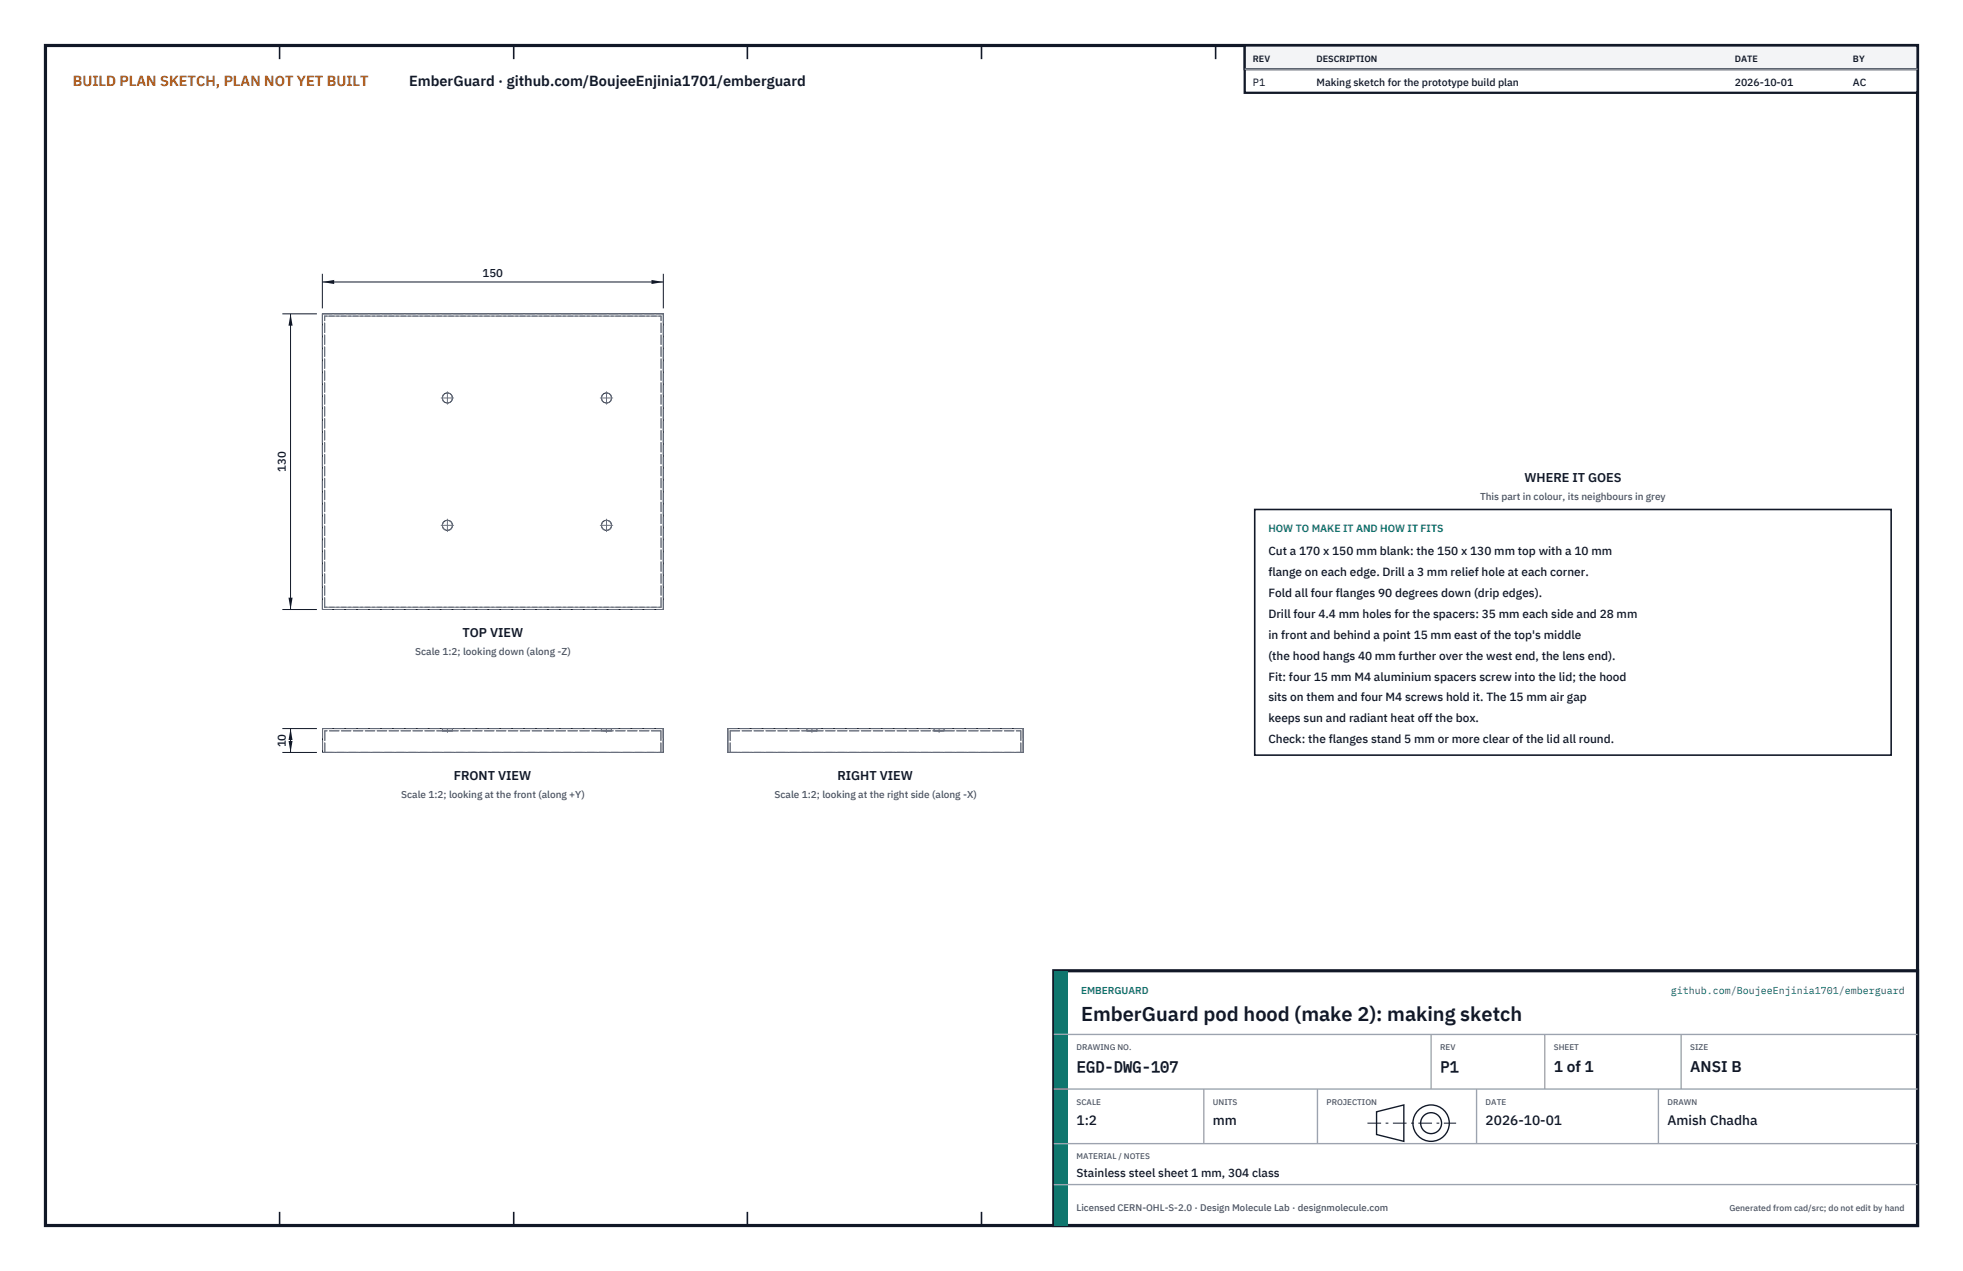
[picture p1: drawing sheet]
<svg xmlns="http://www.w3.org/2000/svg" width="432mm" height="279mm" viewBox="0 0 432 279" stroke-linecap="round" stroke-linejoin="round" font-family="sans-serif">
<defs><g id="words">
<text font-size="4.4" fill="#111827" x="237.8" y="224.4">EmberGuard pod hood (make 2): making sketch</text>
<g font-size="3.4" fill="#111827">
<text x="236.8" y="235.6">EGD-DWG-107</text>
<text x="316.8" y="235.6">P1</text>
<text x="341.8" y="235.6">1 of 1</text>
<text x="371.8" y="235.6">ANSI B</text>
</g>
<text font-size="3.2" fill="#b45309" x="16" y="19">BUILD PLAN SKETCH, PLAN NOT YET BUILT</text>
<text font-size="3.2" fill="#111827" x="90" y="19">EmberGuard · github.com/BoujeeEnjinia1701/emberguard</text>
<g font-size="3" fill="#111827">
<text x="236.8" y="247.2">1:2</text>
<text x="266.8" y="247.2">mm</text>
<text x="326.8" y="247.2">2026-10-01</text>
<text x="366.8" y="247.2">Amish Chadha</text>
</g>
<g font-size="2.8" fill="#111827">
<text x="335.3" y="106">WHERE IT GOES</text>
<text x="101.7" y="140.1">TOP VIEW</text>
<text x="99.8" y="171.5">FRONT VIEW</text>
<text x="184.2" y="171.5">RIGHT VIEW</text>
</g>
<g font-size="2.6" fill="#111827">
<text x="279" y="122">Cut a 170 x 150 mm blank: the 150 x 130 mm top with a 10 mm</text>
<text x="279" y="126.6">flange on each edge. Drill a 3 mm relief hole at each corner.</text>
<text x="279" y="131.2">Fold all four flanges 90 degrees down (drip edges).</text>
<text x="279" y="135.8">Drill four 4.4 mm holes for the spacers: 35 mm each side and 28 mm</text>
<text x="279" y="140.4">in front and behind a point 15 mm east of the top's middle</text>
<text x="279" y="145">(the hood hangs 40 mm further over the west end, the lens end).</text>
<text x="279" y="149.6">Fit: four 15 mm M4 aluminium spacers screw into the lid; the hood</text>
<text x="279" y="154.2">sits on them and four M4 screws hold it. The 15 mm air gap</text>
<text x="279" y="158.8">keeps sun and radiant heat off the box.</text>
<text x="279" y="163.4">Check: the flanges stand 5 mm or more clear of the lid all round.</text>
<text x="236.8" y="258.8">Stainless steel sheet 1 mm, 304 class</text>
</g>
<g font-size="2.5" fill="#111827">
<text x="106.2" y="61">150</text>
<text x="62.9" y="103.7" transform="rotate(-90 62.9 103.7)">130</text>
<text x="62.9" y="164.3" transform="rotate(-90 62.9 164.3)">10</text>
</g>
<g font-size="2.3" fill="#111827">
<text x="275.6" y="18.8">P1</text>
<text x="289.6" y="18.8">Making sketch for the prototype build plan</text>
<text x="381.6" y="18.8">2026-10-01</text>
<text x="407.6" y="18.8">AC</text>
</g>
<text font-size="2.3" fill="#0f766e" x="279" y="117">HOW TO MAKE IT AND HOW IT FITS</text>
<g font-size="2.2" fill="#4b5563">
<text x="325.6" y="110">This part in colour, its neighbours in grey</text>
<text x="91.3" y="144.1">Scale 1:2; looking down (along -Z)</text>
<text x="88.2" y="175.5">Scale 1:2; looking at the front (along +Y)</text>
<text x="170.4" y="175.5">Scale 1:2; looking at the right side (along -X)</text>
</g>
<g font-size="2.2" fill="#0f766e">
<text x="237.8" y="218.4">EMBERGUARD</text>
<text x="367.5" y="218.4">github.com/BoujeeEnjinia1701/emberguard</text>
</g>
<text font-size="2.1" fill="#4b5563" x="236.8" y="266.2">Licensed CERN-OHL-S-2.0 · Design Molecule Lab · designmolecule.com</text>
<g font-size="2" fill="#111827">
<text x="275.6" y="13.6">REV</text>
<text x="289.6" y="13.6">DESCRIPTION</text>
<text x="381.6" y="13.6">DATE</text>
<text x="407.6" y="13.6">BY</text>
</g>
<text font-size="1.9" fill="#4b5563" x="380.4" y="266.2">Generated from cad/src; do not edit by hand</text>
<g font-size="1.8" fill="#4b5563">
<text x="236.8" y="230.8">DRAWING NO.</text>
<text x="316.8" y="230.8">REV</text>
<text x="341.8" y="230.8">SHEET</text>
<text x="371.8" y="230.8">SIZE</text>
<text x="236.8" y="242.8">SCALE</text>
<text x="266.8" y="242.8">UNITS</text>
<text x="291.8" y="242.8">PROJECTION</text>
<text x="326.8" y="242.8">DATE</text>
<text x="366.8" y="242.8">DRAWN</text>
<text x="236.8" y="254.8">MATERIAL / NOTES</text>
</g>
</g></defs>
<path d="M10 10h411.8v259.4h-411.8z" fill="none" stroke="#111827" stroke-width=".7" stroke-linecap="butt"/>
<g fill="none" stroke="#111827" stroke-width=".35">
<path d="M61.5 10v3M113 10v3M164.4 10v3M215.9 10v3M267.4 10v3M318.9 10v3M370.3 10v3M61.5 266.4v3M113 266.4v3M164.4 266.4v3M215.9 266.4v3M267.4 266.4v3"/>
<path d="M318.9 266.4v3M370.3 266.4v3"/>
</g>
<g fill="none" stroke="#111727" stroke-width=".22">
<path d="M70.9 69h75v65h-75zM70.9 160.2h75v5.2h-75zM160.1 160.2h65v5.2h-65z"/>
<circle cx="98.4" cy="87.5" r="1.11"/>
<circle cx="133.4" cy="87.5" r="1.11"/>
<circle cx="98.4" cy="115.5" r="1.11"/>
<circle cx="133.4" cy="115.5" r="1.11"/>
</g>
<g fill="none" stroke="#6a7180" stroke-width=".22" stroke-dasharray="2.1 .5">
<path d="M70.9 69v65M70.9 69h75M71.4 69.5h74M145.4 69.5h-74M145.9 69v65M70.9 134h75M71.4 133.5v-64M71.4 133.5h74M145.4 133.5v-64M145.4 133.5h-74M70.9 160.2v5.2M70.9 165.4h75"/>
<path d="M70.9 160.2h75M71.4 165.4h74M71.4 165.4v-4.7M97.3 160.2h2.2M97.3 160.7h2.2M97.3 160.7v-.5M99.5 160.2h-2.2M99.5 160.7v-.5M99.5 160.7h-2.2M132.3 160.2h2.2M132.3 160.7h2.2M132.3 160.7v-.5"/>
<path d="M134.5 160.2h-2.2M134.5 160.7v-.5M134.5 160.7h-2.2M145.4 165.4v-4.7M145.4 160.7h-74M145.9 160.2v5.2M160.1 165.4v-5.2M160.1 160.2h65M160.6 165.4h64M160.6 160.7h64M160.6 165.4v-4.7M177.5 160.2h1.1"/>
<path d="M177.5 160.7h1.1M177.5 160.7v-.5M178.6 160.2h1.1M178.6 160.7h1.1M179.7 160.2h-2.2M179.7 160.7h-2.2M179.7 160.7v-.5M205.5 160.2h1.1M205.5 160.7h1.1M205.5 160.7v-.5M206.6 160.2h1.1M206.6 160.7h1.1"/>
<path d="M207.7 160.2h-2.2M207.7 160.7h-2.2M207.7 160.7v-.5M224.6 165.4v-4.7M225.1 165.4h-65M225.1 160.2v5.2"/>
<circle cx="98.4" cy="87.5" r="1.11"/>
<circle cx="133.4" cy="87.5" r="1.11"/>
<circle cx="98.4" cy="115.5" r="1.11"/>
<circle cx="133.4" cy="115.5" r="1.11"/>
</g>
<path d="M97 87.5h2.8M98.4 88.9v-2.8M132 87.5h2.8M133.4 88.9v-2.8M97 115.5h2.8M98.4 116.9v-2.8M132 115.5h2.8M133.4 116.9v-2.8M98.4 161v-.8M133.4 161v-.8M178.6 161v-.8M206.6 161v-.8" fill="none" stroke="#6a7180" stroke-width=".22" stroke-dasharray="4.2 .5 0 .5"/>
<path d="M70.9 60.2v7.6M70.9 62h75M145.9 60.2v7.6" fill="none" stroke="#111827" stroke-width=".22"/>
<path d="M70.9 62l2.6-.5v.9zM143.3 61.5v.9l2.6-.4z" fill="#111827"/>
<path d="M62.1 69h7.6M63.9 69v65M62.1 134h7.6" fill="none" stroke="#111827" stroke-width=".22"/>
<path d="M63.9 69l-.4 2.6h.9zM63.5 131.4h.9l-.5 2.6z" fill="#111827"/>
<path d="M62.1 160.2h7.6M62.1 165.4h7.6M63.9 160.2v5.2" fill="none" stroke="#111827" stroke-width=".22"/>
<path d="M63.9 160.2l-.4 2.6h.9zM63.5 162.8h.9l-.5 2.6z" fill="#111827"/>
<path d="M276 112h140v54h-140z" fill="#fff" stroke="#111827" stroke-width=".35"/>
<path d="M273.8 10h148v10.4h-148z" fill="#fff" stroke="#111827" stroke-width=".5"/>
<path d="M273.8 10h148v5.2h-148z" fill="#f3f4f6" stroke="#111827" stroke-width=".5"/>
<path d="M273.8 15.2h148" fill="none" stroke="#9ca3af" stroke-width=".3"/>
<path d="M231.8 213.4h190v56h-190z" fill="#fff" stroke="#111827" stroke-width=".7" stroke-linecap="butt"/>
<path d="M231.8 213.4h3v56h-3z" fill="#0f766e"/>
<path d="M231.8 227.4h190M231.8 239.4h190M264.8 239.4v12M289.8 239.4v12M314.8 227.4v12M324.8 239.4v12M339.8 227.4v12M364.8 239.4v12M369.8 227.4v12M231.8 251.4h190M231.8 260.4h190" fill="none" stroke="#9ca3af" stroke-width=".3"/>
<g fill="none" stroke="#111827" stroke-width=".3">
<path d="M302.8 244.4l6-1.5v8l-6-1.5z"/>
<circle cx="314.8" cy="246.9" r="4"/>
<circle cx="314.8" cy="246.9" r="2.3"/>
</g>
<path d="M300.8 246.9h19.5" fill="none" stroke="#111827" stroke-width=".22" stroke-dasharray="3 1 .6 1" stroke-linecap="butt"/>
<use href="#words"/>
</svg>
